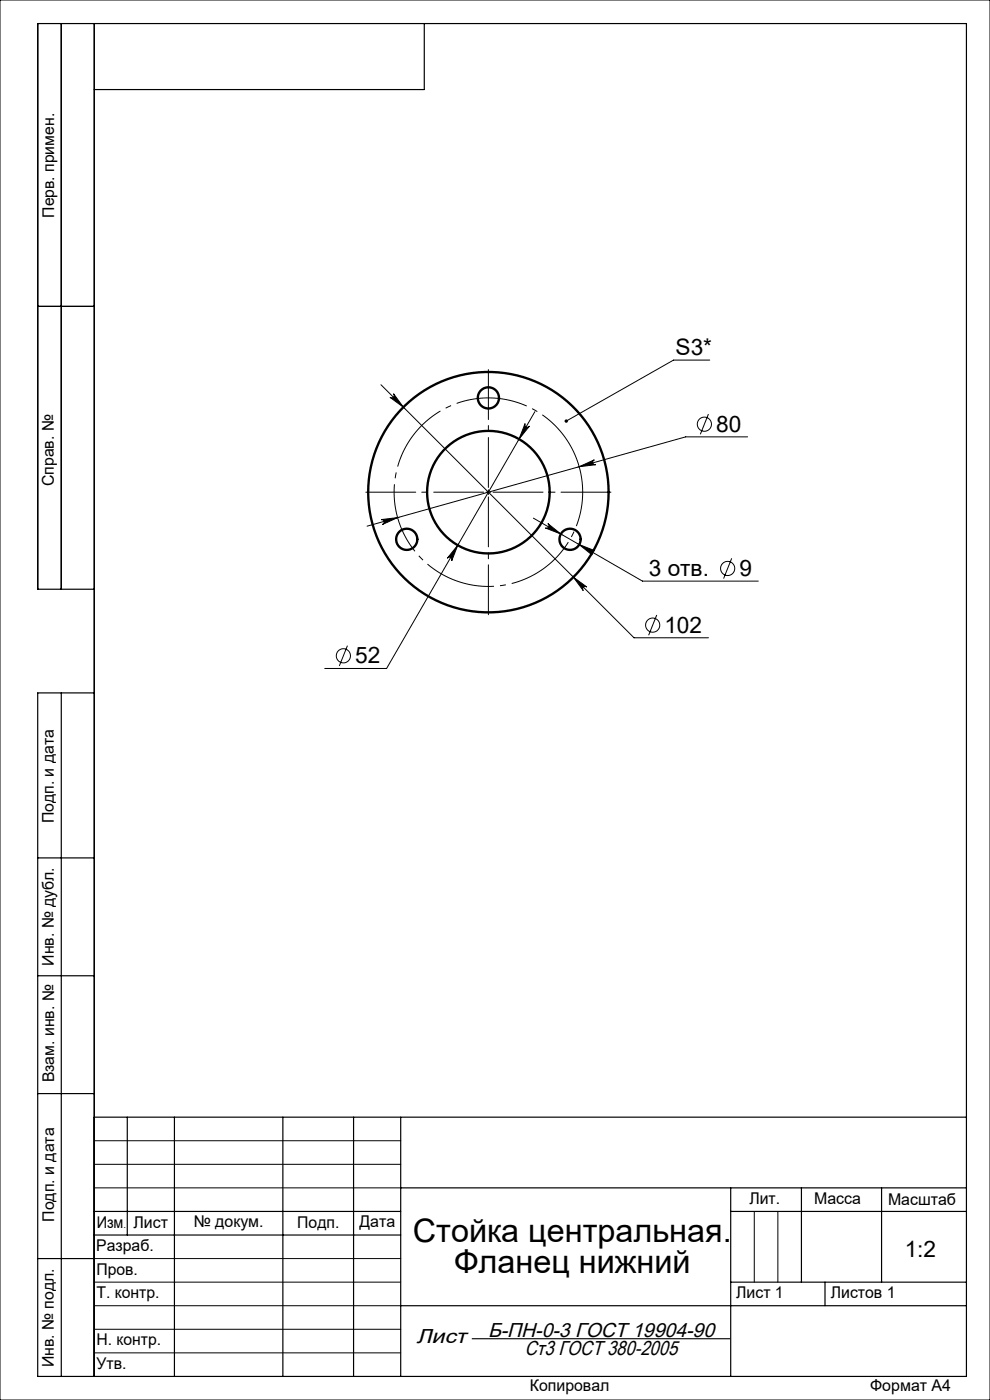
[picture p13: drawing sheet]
<svg xmlns="http://www.w3.org/2000/svg" width="210mm" height="297mm" viewBox="0 0 210 297" stroke-linecap="round" stroke-linejoin="round" font-family="sans-serif">
<defs><g id="words">
<g font-size="6.9">
<text x="87.6" y="263.6">Стойка центральная.</text>
<text x="96.3" y="270">Фланец нижний</text>
</g>
<g font-size="4.8">
<text x="143.3" y="75.2">S3*</text>
<text x="151.9" y="91.6">80</text>
<text x="137.6" y="122.2">3 отв.</text>
<text x="156.8" y="122.2">9</text>
<text x="140.9" y="134.2">102</text>
<text x="75.3" y="140.7">52</text>
<text x="191.9" y="266.6">1:2</text>
</g>
<g font-size="4.3">
<text x="88.3" y="284.9">Лист</text>
<text x="103.5" y="283.5">Б-ПН-0-3 ГОСТ 19904-90</text>
<text x="111.3" y="287.5">Ст3 ГОСТ 380-2005</text>
</g>
<g font-size="3.4">
<text x="11.5" y="46.2" transform="rotate(-90 11.5 46.2)">Перв. примен.</text>
<text x="11.4" y="103.2" transform="rotate(-90 11.4 103.2)">Справ. №</text>
<text x="11.4" y="174.7" transform="rotate(-90 11.4 174.7)">Подп. и дата</text>
<text x="11.5" y="204.9" transform="rotate(-90 11.5 204.9)">Инв. № дубл.</text>
<text x="11.5" y="229.6" transform="rotate(-90 11.5 229.6)">Взам. инв. №</text>
<text x="159" y="255.5">Лит.</text>
<text x="172.7" y="255.5">Масса</text>
<text x="188.4" y="255.6">Масштаб</text>
<text x="11.5" y="259.2" transform="rotate(-90 11.5 259.2)">Подп. и дата</text>
<text x="20.5" y="260.4">Изм</text>
<text x="28.3" y="260.4">Лист</text>
<text x="41.1" y="260.4">№ докум.</text>
<text x="63.1" y="260.4">Подп.</text>
<text x="76.2" y="260.4">Дата</text>
<text x="20.4" y="265.4">Разраб.</text>
<text x="20.5" y="275.4">Т. контр.</text>
<text x="20.5" y="270.4">Пров.</text>
<text x="156.2" y="275.4">Лист 1</text>
<text x="176.2" y="275.4">Листов 1</text>
<text x="20.5" y="285.4">Н. контр.</text>
<text x="11.4" y="290" transform="rotate(-90 11.4 290)">Инв. № подл.</text>
<text x="20.5" y="290.4">Утв.</text>
<text x="112.4" y="295">Копировал</text>
<text x="184.6" y="295">Формат А4</text>
</g>
<text font-size="2.1" x="26.2" y="260.4">.</text>
</g></defs>
<g fill="none" stroke="#000" stroke-width=".21">
<path d="M0 0h210v297h-210zM150.5 76.4h-7.6l-22.8 12.9M80.8 81.6l53.7 53.7h15.8M82.7 84.3a.54 .54 0 0 0 .8 0 .54 .54 0 0 0 0-.8l2.1 2.9zM111.4 89.9a.54 .54 0 0 0 .2 .7 .54 .54 0 0 0 .7-.2l-2.2 2.8zM113.5 87.3l-31.5 54.5h-13.1M122.9 99l3.2-1.5a.54 .54 0 0 0-.4 .7 .54 .54 0 0 0 .7 .4zM150.3 87.8l-1.7 4.3M158.6 92.7h-13.1l-67.6 18.9M80.8 110.2l3.5-.4-3.2 1.5a.54 .54 0 0 0 .4-.7 .54 .54 0 0 0-.7-.4zM97.1 115.7l-1.3 3.3a.54 .54 0 0 0-.2-.7 .54 .54 0 0 0-.7 .1zM103.1 104.4h1"/>
<path d="M103.6 103.9v1M113.1 109.9l23.2 13.4h24.5M116.2 111.1l2.8 2.2-3.3-1.3a.54 .54 0 0 0 .7-.2 .54 .54 0 0 0-.2-.7zM122.9 115.5l3.3 1.3a.54 .54 0 0 0-.7 .2 .54 .54 0 0 0 .1 .8zM155.2 118.4l-1.7 4.3M73.7 137l-1.7 4.3M121.6 122.4l2.9 2.1a.54 .54 0 0 0-.8 .1 .54 .54 0 0 0 0 .7zM139.3 130.5l-1.7 4.3M20 242h65M20 247h65M20 252h65M160 257v15"/>
<path d="M165 257v15M20 267h65M20 272h65M20 277h65M20 282h65M20 287h65"/>
<circle cx="149.4" cy="90" r="1.5"/>
<circle cx="72.8" cy="139.1" r="1.5"/>
<circle cx="138.4" cy="132.6" r="1.5"/>
<circle cx="154.4" cy="120.6" r="1.5"/>
</g>
<path d="M100.1 284h54.8" fill="none" stroke="#000" stroke-width=".23"/>
<path d="M122.7 98.6a20 20 0 0 0-33.4-8.1 20 20 0 0 0 9 33.2 20 20 0 0 0 24.8-23.9l-.4-1.2" fill="none" stroke="#000" stroke-width=".21" stroke-dasharray="15.2 1.3 1.3 1.3" stroke-dashoffset="1.9" stroke-linecap="butt"/>
<path d="M102.6 104.4h-25M103.6 103.4v-25M103.6 105.4v25M104.6 104.4h25" fill="none" stroke="#000" stroke-width=".21" stroke-dasharray="15.2 1.3 1.3 1.3" stroke-dashoffset="4.6"/>
<g fill="none" stroke="#000" stroke-width=".25">
<path d="M13 5v120M20 5v287M90 5v14h-70M8 65h12M20 125h-12v-120h197v287h-197v-145h12M13 147v145M8 182h12M8 207h12M8 232h12M20 237h185M27 237v25M37 237v55"/>
<path d="M60 237v55M75 237v55M85 237v55M20 257h65M85 252h120M155 252v40M155 257h50M170 252v20M187 252v20M8 267h12M20 262h65M85 277h120"/>
<path d="M155 272h50M175 272v5"/>
</g>
<g fill="#000">
<path d="M119.8 89.1a.36 .36 0 0 1 .6 0 .36 .36 0 0 1-.1 .5 .36 .36 0 0 1-.5-.1l.3-.2-.3 .2z"/>
<path d="M83.5 83.5a.54 .54 0 0 1 0 .8 .54 .54 0 0 1-.8 0l2.9 2.1zM121.6 122.4l2.1 2.9a.54 .54 0 0 1 0-.7 .54 .54 0 0 1 .8-.1zM111.4 89.9l-1.3 3.3 2.2-2.8a.54 .54 0 0 1-.7 .2 .54 .54 0 0 1-.2-.7zM97.1 115.7l-2.2 2.7a.54 .54 0 0 1 .7-.1 .54 .54 0 0 1 .2 .7zM116.2 111.1a.54 .54 0 0 1 .2 .7 .54 .54 0 0 1-.7 .2l3.3 1.3zM122.9 115.5l2.7 2.3a.54 .54 0 0 1-.1-.8 .54 .54 0 0 1 .7-.2z"/>
<path d="M80.8 110.2a.54 .54 0 0 1 .7 .4 .54 .54 0 0 1-.4 .7l3.2-1.5zM122.9 99l3.5-.4a.54 .54 0 0 1-.7-.4 .54 .54 0 0 1 .4-.7z"/>
</g>
<g fill="none" stroke="#000" stroke-width=".5">
<circle cx="103.6" cy="84.4" r="2.25"/>
<circle cx="86.3" cy="114.4" r="2.25"/>
<circle cx="103.6" cy="104.4" r="13"/>
<circle cx="103.6" cy="104.4" r="25.5"/>
<circle cx="120.9" cy="114.4" r="2.25"/>
</g>
<use href="#words"/>
</svg>
